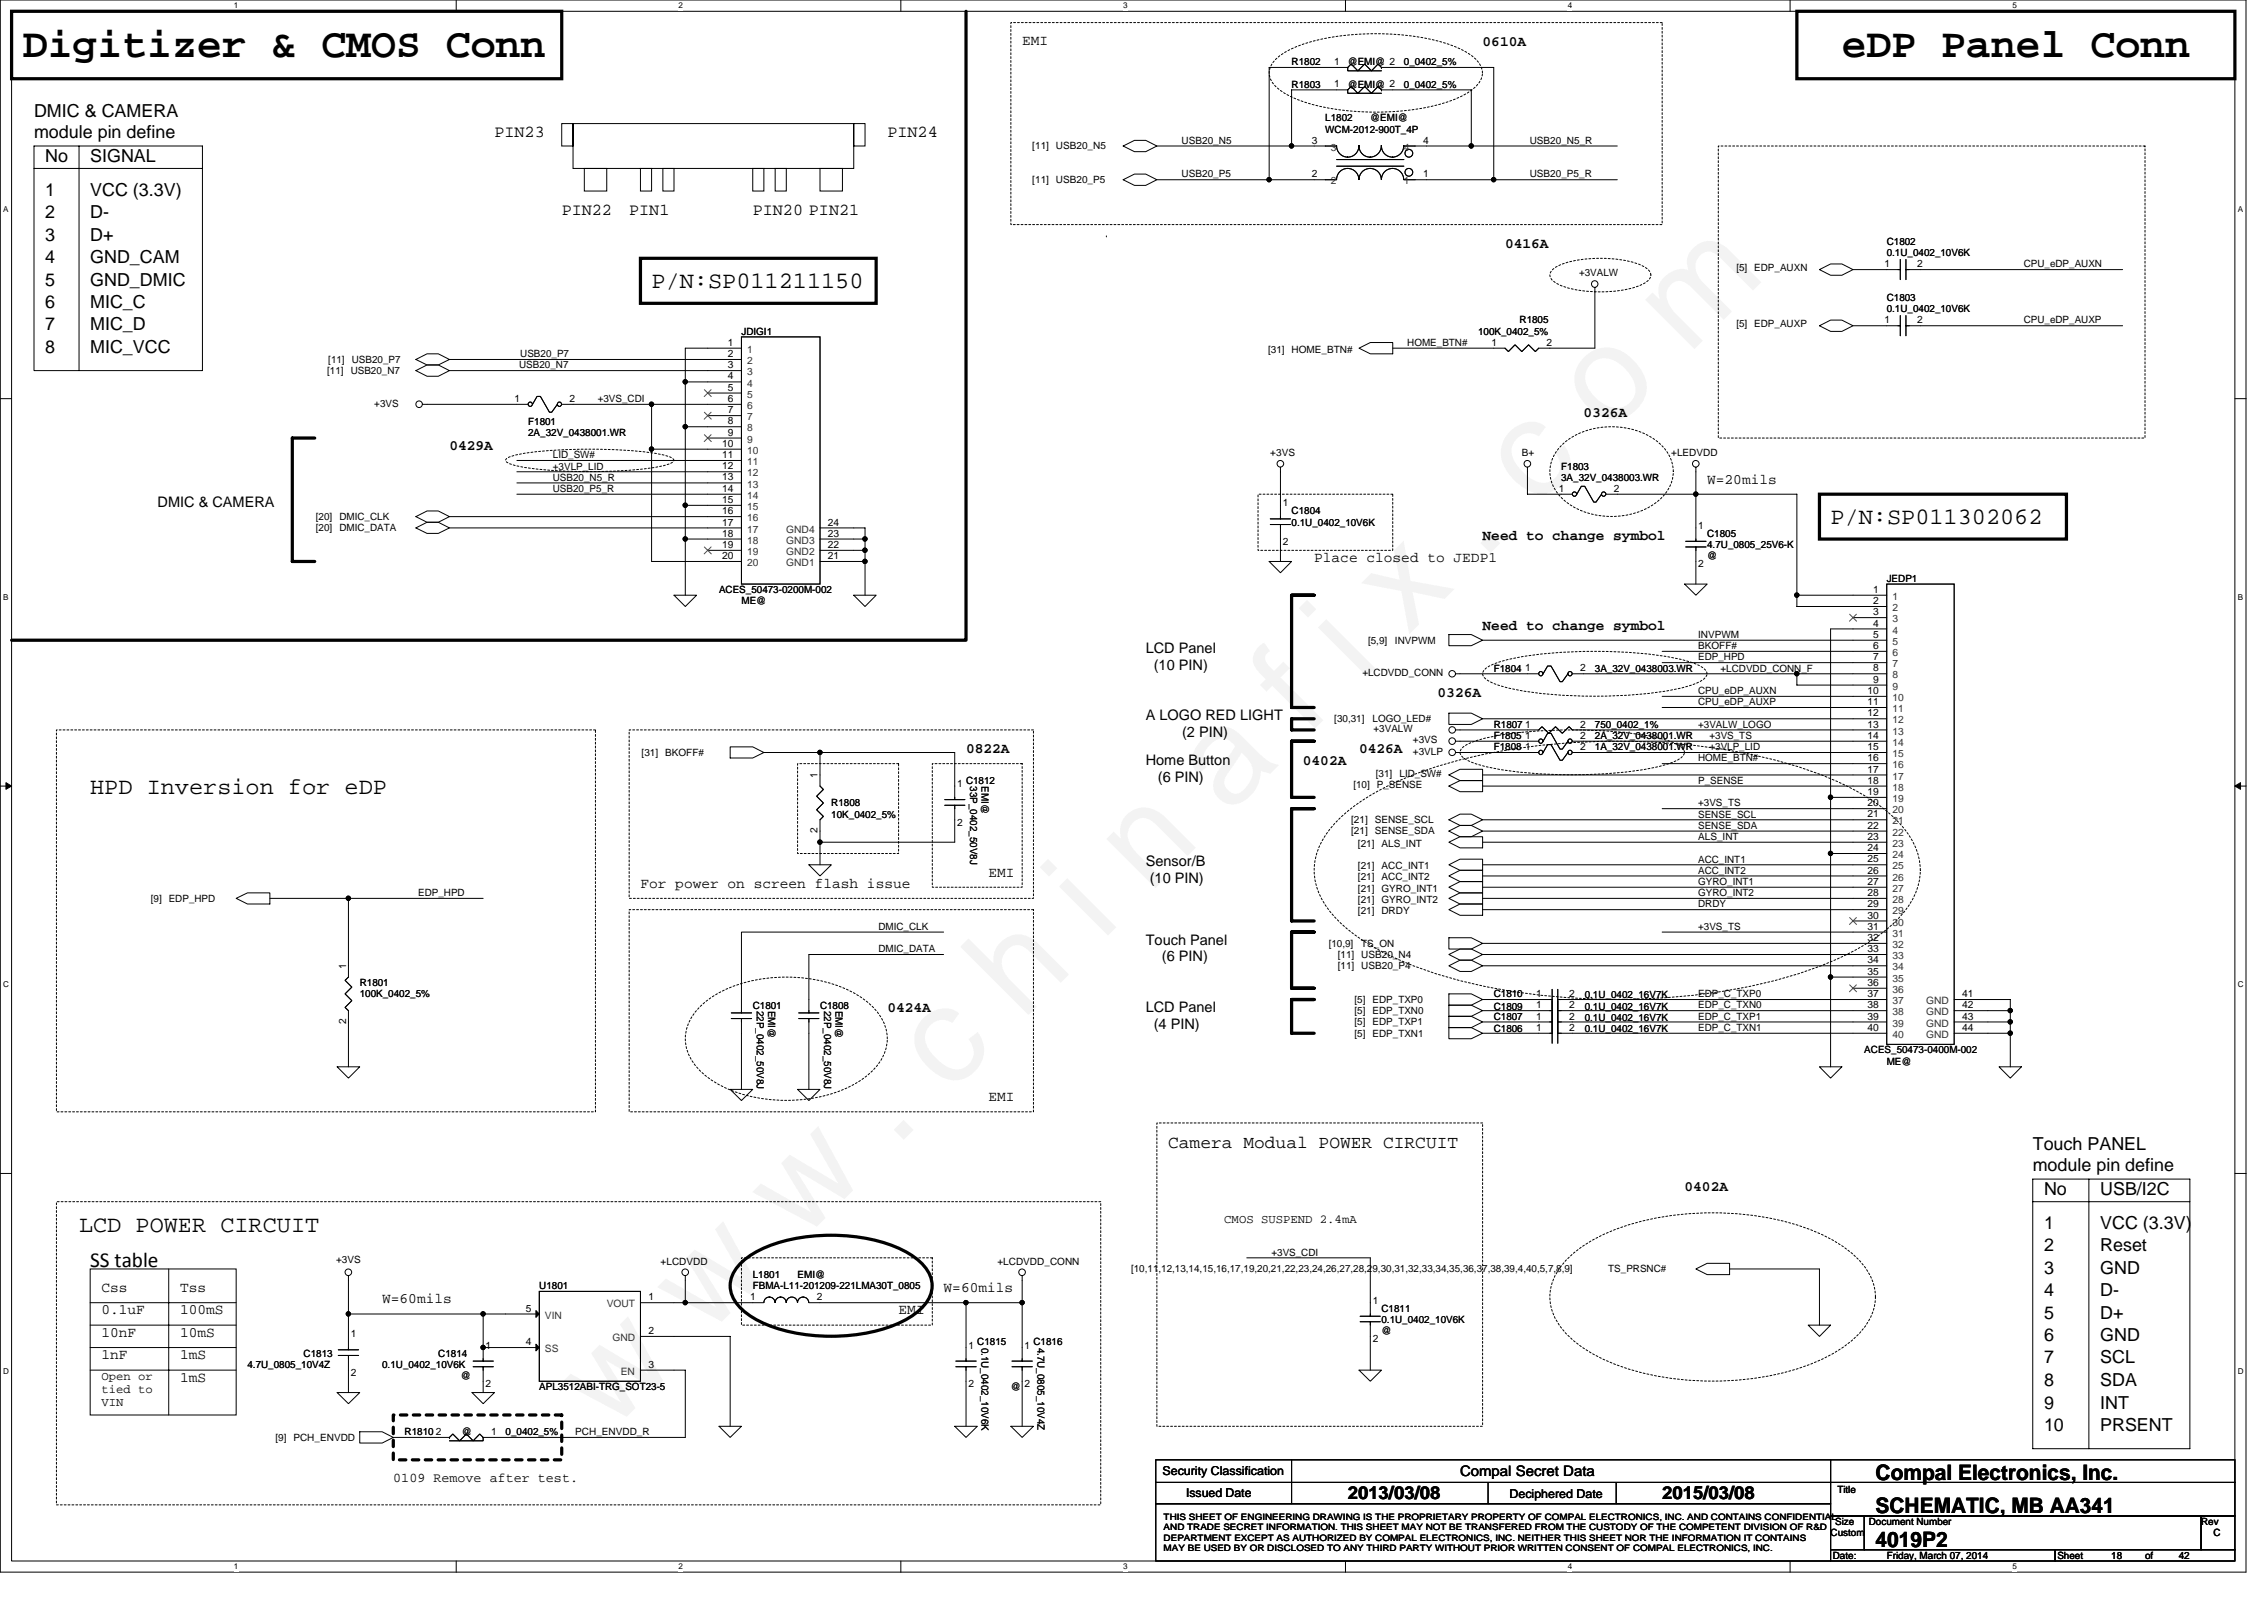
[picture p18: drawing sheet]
<svg xmlns="http://www.w3.org/2000/svg" width="297mm" height="210mm" viewBox="0 0 297 210" stroke-linecap="round" stroke-linejoin="round" font-family="sans-serif">
<defs><g id="words">
<text font-size="17.6" x="80.1" y="188" transform="rotate(-45 80.1 188)">w w w . c h i n a f i x . c o m</text>
<g font-size="5.4">
<text x="3" y="7.5">Digitizer &amp; CMOS Conn</text>
<text x="241.6" y="7.5">eDP Panel Conn</text>
</g>
<g font-size="3.1">
<text x="85.5" y="37.8">P/N:SP011211150</text>
<text x="240.2" y="68.7">P/N:SP011302062</text>
<text x="11.8" y="104.1">HPD Inversion for eDP</text>
<text x="10.4" y="161.6">LCD POWER CIRCUIT</text>
</g>
<g font-size="2.8">
<text x="11.8" y="166.2">SS table</text>
<text x="246.1" y="194.1">Compal Electronics, Inc.</text>
<text x="246.1" y="202.9">4019P2</text>
<text x="246.1" y="198.5">SCHEMATIC, MB AA341</text>
</g>
<g font-size="2.3">
<text x="4.5" y="15.4">DMIC &amp; CAMERA</text>
<text x="4.5" y="18.1">module pin define</text>
<text x="5.9" y="21.3">No</text>
<text x="11.8" y="21.3">SIGNAL</text>
<text x="5.9" y="25.7">1</text>
<text x="5.9" y="28.6">2</text>
<text x="11.8" y="25.7">VCC (3.3V)</text>
<text x="11.8" y="28.6">D-</text>
<text x="5.9" y="31.6">3</text>
<text x="5.9" y="34.5">4</text>
<text x="11.8" y="31.6">D+</text>
<text x="11.8" y="34.5">GND_CAM</text>
<text x="5.9" y="40.4">6</text>
<text x="5.9" y="37.5">5</text>
<text x="11.8" y="37.5">GND_DMIC</text>
<text x="11.8" y="40.4">MIC_C</text>
<text x="5.9" y="46.3">8</text>
<text x="5.9" y="43.3">7</text>
<text x="11.8" y="43.3">MIC_D</text>
<text x="11.8" y="46.3">MIC_VCC</text>
<text x="153.3" y="150.7">Camera Modual POWER CIRCUIT</text>
<text x="266.7" y="150.9">Touch PANEL</text>
<text x="266.7" y="153.6">module pin define</text>
<text x="268.2" y="156.8">No</text>
<text x="268.2" y="161.2">1</text>
<text x="275.5" y="161.2">VCC (3.3V)</text>
<text x="275.5" y="156.8">USB/I2C</text>
<text x="268.2" y="164.1">2</text>
<text x="268.2" y="167.1">3</text>
<text x="275.5" y="164.1">Reset</text>
<text x="275.5" y="167.1">GND</text>
<text x="268.2" y="170">4</text>
<text x="268.2" y="173">5</text>
<text x="275.5" y="173">D+</text>
<text x="275.5" y="170">D-</text>
<text x="268.2" y="175.9">6</text>
<text x="268.2" y="178.9">7</text>
<text x="275.5" y="178.9">SCL</text>
<text x="275.5" y="175.9">GND</text>
<text x="268.2" y="181.8">8</text>
<text x="268.2" y="184.8">9</text>
<text x="275.5" y="184.8">INT</text>
<text x="275.5" y="181.8">SDA</text>
<text x="268.2" y="187.7">10</text>
<text x="275.5" y="187.7">PRSENT</text>
<text x="176.8" y="196.7">2013/03/08</text>
<text x="218.1" y="196.7">2015/03/08</text>
</g>
<g font-size="2.2">
<text x="64.9" y="17.9">PIN23</text>
<text x="116.4" y="17.9">PIN24</text>
<text x="73.7" y="28.3">PIN22</text>
<text x="82.5" y="28.3">PIN1</text>
<text x="98.8" y="28.3">PIN20 PIN21</text>
</g>
<g font-size="1.9">
<text x="134.1" y="6">EMI</text>
<text x="194.5" y="6">0610A</text>
<text x="197.5" y="32.6">0416A</text>
<text x="59" y="59.1">0429A</text>
<text x="207.8" y="54.7">0326A</text>
<text x="224" y="63.4">W=20mils</text>
<text x="20.7" y="66.5">DMIC &amp; CAMERA</text>
<text x="194.5" y="70.9">Need to change symbol</text>
<text x="172.4" y="73.7">Place closed to JEDP1</text>
<text x="194.5" y="82.6">Need to change symbol</text>
<text x="150.3" y="85.7">LCD Panel</text>
<text x="151.4" y="87.8">(10 PIN)</text>
<text x="150.3" y="94.5">A LOGO RED LIGHT</text>
<text x="188.6" y="91.5">0326A</text>
<text x="126.7" y="98.8">0822A</text>
<text x="150.3" y="100.4">Home Button</text>
<text x="155.1" y="96.7">(2 PIN)</text>
<text x="170.9" y="100.3">0402A</text>
<text x="178.3" y="98.8">0426A</text>
<text x="151.9" y="102.6">(6 PIN)</text>
<text x="150.3" y="113.7">Sensor/B</text>
<text x="84" y="116.5">For power on screen flash issue</text>
<text x="129.7" y="115">EMI</text>
<text x="150.9" y="115.8">(10 PIN)</text>
<text x="150.3" y="124">Touch Panel</text>
<text x="152.4" y="126.1">(6 PIN)</text>
<text x="116.4" y="132.7">0424A</text>
<text x="150.3" y="132.8">LCD Panel</text>
<text x="151.4" y="135">(4 PIN)</text>
<text x="129.7" y="144.5">EMI</text>
<text x="221" y="156.3">0402A</text>
<text x="13.3" y="169.5">Css</text>
<text x="13.3" y="172.4">0.1uF</text>
<text x="23.6" y="169.5">Tss</text>
<text x="23.6" y="172.4">100mS</text>
<text x="50.1" y="171">W=60mils</text>
<text x="117.9" y="172.4">EMI</text>
<text x="123.8" y="169.5">W=60mils</text>
<text x="13.3" y="178.3">1nF</text>
<text x="13.3" y="175.4">10nF</text>
<text x="23.6" y="178.3">1mS</text>
<text x="23.6" y="175.4">10mS</text>
<text x="23.6" y="181.3">1mS</text>
<text x="191.6" y="193.7">Compal Secret Data</text>
</g>
<text font-size="1.8" x="51.6" y="194.4">0109 Remove after test.</text>
<g font-size="1.6">
<text x="160.6" y="160.4">CMOS SUSPEND 2.4mA</text>
<text x="13.3" y="181">Open or</text>
<text x="13.3" y="182.7">tied to</text>
<text x="13.3" y="184.4">VIN</text>
<text x="152.5" y="193.5">Security Classification</text>
<text x="155.6" y="196.3">Issued Date</text>
<text x="198.1" y="196.5">Deciphered Date</text>
</g>
<g font-size="1.3">
<text x="169.5" y="8.6">R1802</text>
<text x="169.5" y="11.5">R1803</text>
<text x="175" y="8.5">1</text>
<text x="175" y="11.5">1</text>
<text x="176.8" y="8.6">@EMI@ 2</text>
<text x="176.8" y="11.5">@EMI@ 2</text>
<text x="184.2" y="8.6">0_0402_5%</text>
<text x="184.2" y="11.5">0_0402_5%</text>
<text x="173.9" y="15.9">L1802</text>
<text x="173.9" y="17.4">WCM-2012-900T_4P</text>
<text x="179.8" y="15.9">@EMI@</text>
<text x="135.4" y="19.6">[11] USB20_N5</text>
<text x="155" y="18.9">USB20_N5</text>
<text x="155" y="23.3">USB20_P5</text>
<text x="172.1" y="18.8">3</text>
<text x="172.1" y="23.3">2</text>
<text x="186.7" y="23.3">1</text>
<text x="186.7" y="18.8">4</text>
<text x="200.7" y="18.9">USB20_N5_R</text>
<text x="200.7" y="23.3">USB20_P5_R</text>
<text x="135.4" y="24">[11] USB20_P5</text>
<text x="227.8" y="35.5">[5] EDP_AUXN</text>
<text x="247.2" y="35.1">1</text>
<text x="247.5" y="32.1">C1802</text>
<text x="247.5" y="33.6">0.1U_0402_10V6K</text>
<text x="251.5" y="35.1">2</text>
<text x="265.5" y="35.1">CPU_eDP_AUXN</text>
<text x="207.2" y="36.3">+3VALW</text>
<text x="247.5" y="39.5">C1803</text>
<text x="247.5" y="41">0.1U_0402_10V6K</text>
<text x="43.1" y="47.6">[11]</text>
<text x="46.2" y="47.6">USB20_P7</text>
<text x="68.3" y="46.9">USB20_P7</text>
<text x="95.5" y="45.4">1</text>
<text x="95.5" y="46.8">2</text>
<text x="97.3" y="43.9">JDIGI1</text>
<text x="166.4" y="46.3">[31] HOME_BTN#</text>
<text x="184.6" y="45.4">HOME_BTN#</text>
<text x="193.9" y="43.9">100K_0402_5%</text>
<text x="195.7" y="45.4">1</text>
<text x="199.4" y="42.4">R1805</text>
<text x="202.9" y="45.4">2</text>
<text x="227.8" y="42.9">[5] EDP_AUXP</text>
<text x="247.2" y="42.4">1</text>
<text x="251.5" y="42.4">2</text>
<text x="265.5" y="42.4">CPU_eDP_AUXP</text>
<text x="42.9" y="49.1">[11]</text>
<text x="46" y="49.1">USB20_N7</text>
<text x="49.1" y="53.3">+3VS</text>
<text x="67.5" y="52.7">1</text>
<text x="68.1" y="48.3">USB20_N7</text>
<text x="74.7" y="52.7">2</text>
<text x="78.4" y="52.7">+3VS_CDI</text>
<text x="95.5" y="48.3">3</text>
<text x="95.5" y="49.8">4</text>
<text x="95.5" y="51.2">5</text>
<text x="95.5" y="52.7">6</text>
<text x="69.3" y="55.7">F1801</text>
<text x="69.3" y="57.2">2A_32V_0438001.WR</text>
<text x="94.8" y="58.6">10</text>
<text x="95.5" y="54.2">7</text>
<text x="95.5" y="55.7">8</text>
<text x="95.5" y="57.2">9</text>
<text x="166.7" y="59.8">+3VS</text>
<text x="199.7" y="59.8">B+</text>
<text x="219.3" y="59.8">+LEDVDD</text>
<text x="72.5" y="63.1">USB20_N5_R</text>
<text x="72.5" y="64.5">USB20_P5_R</text>
<text x="72.5" y="61.6">+3VLP_LID</text>
<text x="72.5" y="60.1">LID_SW#</text>
<text x="94.8" y="60.1">11</text>
<text x="94.8" y="61.6">12</text>
<text x="94.8" y="63">13</text>
<text x="94.8" y="64.5">14</text>
<text x="94.8" y="66">15</text>
<text x="204.5" y="64.5">1</text>
<text x="204.8" y="61.6">F1803</text>
<text x="204.8" y="63.1">3A_32V_0438003.WR</text>
<text x="211.7" y="64.5">2</text>
<text x="41.4" y="68.2">[20]</text>
<text x="41.4" y="69.7">[20]</text>
<text x="44.5" y="68.2">DMIC_CLK</text>
<text x="44.5" y="69.7">DMIC_DATA</text>
<text x="94.8" y="67.5">16</text>
<text x="94.8" y="68.9">17</text>
<text x="94.8" y="70.4">18</text>
<text x="94.8" y="71.9">19</text>
<text x="108.6" y="71.9">22</text>
<text x="108.6" y="70.4">23</text>
<text x="108.6" y="68.9">24</text>
<text x="168.3" y="66.4">1</text>
<text x="168.3" y="71.5">2</text>
<text x="169.5" y="67.5">C1804</text>
<text x="169.5" y="69">0.1U_0402_10V6K</text>
<text x="222.8" y="69.4">1</text>
<text x="224" y="70.4">C1805</text>
<text x="224" y="71.9">4.7U_0805_25V6-K</text>
<text x="94.3" y="77.8">ACES_50473-0200M-002</text>
<text x="94.8" y="73.3">20</text>
<text x="108.6" y="73.3">21</text>
<text x="222.8" y="74.4">2</text>
<text x="224" y="73.4">@</text>
<text x="245.8" y="77.8">1</text>
<text x="247.5" y="76.3">JEDP1</text>
<text x="97.3" y="79.3">ME@</text>
<text x="222.8" y="83.7">INVPWM</text>
<text x="245.8" y="79.2">2</text>
<text x="245.8" y="80.7">3</text>
<text x="245.8" y="82.2">4</text>
<text x="245.8" y="83.7">5</text>
<text x="178.7" y="88.7">+LCDVDD_CONN</text>
<text x="179.5" y="84.4">[5,9]</text>
<text x="183" y="84.4">INVPWM</text>
<text x="196" y="88.1">F1804</text>
<text x="200.1" y="88.1">1</text>
<text x="207.3" y="88.1">2</text>
<text x="209.2" y="88.1">3A_32V_0438003.WR</text>
<text x="222.8" y="85.2">BKOFF#</text>
<text x="222.8" y="86.6">EDP_HPD</text>
<text x="225.7" y="88.1">+LCDVDD_CONN_F</text>
<text x="245.8" y="85.1">6</text>
<text x="245.8" y="86.6">7</text>
<text x="245.8" y="88.1">8</text>
<text x="245.8" y="89.6">9</text>
<text x="175.1" y="94.7">[30,31]</text>
<text x="180.1" y="94.7">LOGO_LED#</text>
<text x="196" y="95.5">R1807</text>
<text x="200.1" y="95.4">1</text>
<text x="207.3" y="95.4">2</text>
<text x="209.2" y="95.5">750_0402_1%</text>
<text x="222.8" y="91.1">CPU_eDP_AUXN</text>
<text x="222.8" y="92.5">CPU_eDP_AUXP</text>
<text x="222.8" y="95.5">+3VALW_LOGO</text>
<text x="245" y="91">10</text>
<text x="245" y="92.5">11</text>
<text x="245" y="94">12</text>
<text x="245" y="95.4">13</text>
<text x="84.2" y="99.2">[31] BKOFF#</text>
<text x="180.2" y="96.1">+3VALW</text>
<text x="180.5" y="102">[31]</text>
<text x="183.6" y="102">LID_SW#</text>
<text x="185.4" y="97.5">+3VS</text>
<text x="185.4" y="99">+3VLP</text>
<text x="196" y="98.4">F1808</text>
<text x="196" y="96.9">F1805</text>
<text x="200.1" y="98.4">1</text>
<text x="200.1" y="96.9">1</text>
<text x="207.3" y="98.4">2</text>
<text x="207.3" y="96.9">2</text>
<text x="209.2" y="98.4">1A_32V_0438001.WR</text>
<text x="209.2" y="96.9">2A_32V_0438001.WR</text>
<text x="222.8" y="99.9">HOME_BTN#</text>
<text x="224.3" y="96.9">+3VS_TS</text>
<text x="224.3" y="98.4">+3VLP_LID</text>
<text x="245" y="96.9">14</text>
<text x="245" y="98.4">15</text>
<text x="245" y="99.9">16</text>
<text x="245" y="101.3">17</text>
<text x="107.3" y="102.1" transform="rotate(-90 107.3 102.1)">1</text>
<text x="109.1" y="105.8">R1808</text>
<text x="109.1" y="107.3">10K_0402_5%</text>
<text x="125.6" y="103.3">1</text>
<text x="126.7" y="102.8">C1812</text>
<text x="127.3" y="103.1" transform="rotate(90 127.3 103.1)">33P_0402_50V8J</text>
<text x="128.8" y="103.1" transform="rotate(90 128.8 103.1)">EMI@</text>
<text x="177.3" y="108">[21] SENSE_SCL</text>
<text x="177.6" y="103.4">[10]</text>
<text x="180.7" y="103.4">P_SENSE</text>
<text x="222.8" y="102.8">P_SENSE</text>
<text x="222.8" y="105.8">+3VS_TS</text>
<text x="222.8" y="107.3">SENSE_SCL</text>
<text x="245" y="102.8">18</text>
<text x="245" y="104.3">19</text>
<text x="245" y="105.8">20</text>
<text x="245" y="107.2">21</text>
<text x="107.3" y="109.3" transform="rotate(-90 107.3 109.3)">2</text>
<text x="125.6" y="108.3">2</text>
<text x="177.3" y="109.5">[21] SENSE_SDA</text>
<text x="178.2" y="111.1">[21] ALS_INT</text>
<text x="222.8" y="113.2">ACC_INT1</text>
<text x="222.8" y="110.2">ALS_INT</text>
<text x="222.8" y="108.7">SENSE_SDA</text>
<text x="245" y="108.7">22</text>
<text x="245" y="110.2">23</text>
<text x="245" y="111.7">24</text>
<text x="245" y="113.1">25</text>
<text x="19.8" y="118.3">[9] EDP_HPD</text>
<text x="54.9" y="117.6">EDP_HPD</text>
<text x="178.2" y="114">[21] ACC_INT1</text>
<text x="178.2" y="115.5">[21] ACC_INT2</text>
<text x="178.2" y="117">[21] GYRO_INT1</text>
<text x="178.2" y="118.5">[21] GYRO_INT2</text>
<text x="178.2" y="119.9">[21] DRDY</text>
<text x="222.8" y="117.6">GYRO_INT2</text>
<text x="222.8" y="116.1">GYRO_INT1</text>
<text x="222.8" y="114.6">ACC_INT2</text>
<text x="222.8" y="119">DRDY</text>
<text x="245" y="114.6">26</text>
<text x="245" y="116.1">27</text>
<text x="245" y="117.5">28</text>
<text x="245" y="119">29</text>
<text x="115.2" y="122">DMIC_CLK</text>
<text x="115.2" y="124.9">DMIC_DATA</text>
<text x="174.3" y="124.2">[10,9]</text>
<text x="175.5" y="125.7">[11] USB20_N4</text>
<text x="178.6" y="124.2">TS_ON</text>
<text x="222.8" y="122">+3VS_TS</text>
<text x="245" y="120.5">30</text>
<text x="245" y="122">31</text>
<text x="245" y="123.4">32</text>
<text x="245" y="124.9">33</text>
<text x="45.4" y="127.1" transform="rotate(-90 45.4 127.1)">1</text>
<text x="47.2" y="129.4">R1801</text>
<text x="47.2" y="130.8">100K_0402_5%</text>
<text x="175.5" y="127.1">[11] USB20_P4</text>
<text x="177.7" y="131.6">[5]</text>
<text x="180.1" y="131.6">EDP_TXP0</text>
<text x="196" y="130.8">C1810</text>
<text x="201.6" y="130.8">1</text>
<text x="205.9" y="130.8">2</text>
<text x="207.9" y="131">0.1U_0402_16V7K</text>
<text x="222.8" y="130.8">EDP_C_TXP0</text>
<text x="245" y="126.4">34</text>
<text x="245" y="127.9">35</text>
<text x="245" y="129.3">36</text>
<text x="245" y="130.8">37</text>
<text x="257.4" y="130.8">41</text>
<text x="45.4" y="134.4" transform="rotate(-90 45.4 134.4)">2</text>
<text x="98.8" y="132.3">C1801</text>
<text x="99.3" y="132.6" transform="rotate(90 99.3 132.6)">22P_0402_50V8J</text>
<text x="100.8" y="132.6" transform="rotate(90 100.8 132.6)">EMI@</text>
<text x="107.6" y="132.3">C1808</text>
<text x="108.1" y="132.6" transform="rotate(90 108.1 132.6)">22P_0402_50V8J</text>
<text x="109.6" y="132.6" transform="rotate(90 109.6 132.6)">EMI@</text>
<text x="177.7" y="133.1">[5]</text>
<text x="177.7" y="134.5">[5]</text>
<text x="177.7" y="136">[5]</text>
<text x="180.1" y="133.1">EDP_TXN0</text>
<text x="180.1" y="134.5">EDP_TXP1</text>
<text x="180.1" y="136">EDP_TXN1</text>
<text x="196" y="135.4">C1806</text>
<text x="196" y="133.8">C1807</text>
<text x="196" y="132.5">C1809</text>
<text x="201.6" y="135.2">1</text>
<text x="201.6" y="133.8">1</text>
<text x="201.6" y="132.3">1</text>
<text x="205.9" y="135.2">2</text>
<text x="205.9" y="133.8">2</text>
<text x="205.9" y="132.3">2</text>
<text x="207.9" y="135.4">0.1U_0402_16V7K</text>
<text x="207.9" y="132.5">0.1U_0402_16V7K</text>
<text x="207.9" y="133.9">0.1U_0402_16V7K</text>
<text x="222.8" y="135.3">EDP_C_TXN1</text>
<text x="222.8" y="133.8">EDP_C_TXP1</text>
<text x="222.8" y="132.3">EDP_C_TXN0</text>
<text x="245" y="132.3">38</text>
<text x="245" y="133.8">39</text>
<text x="245" y="135.2">40</text>
<text x="257.4" y="132.3">42</text>
<text x="257.4" y="133.8">43</text>
<text x="257.4" y="135.2">44</text>
<text x="244.6" y="138.2">ACES_50473-0400M-002</text>
<text x="247.5" y="139.7">ME@</text>
<text x="44.1" y="165.8">+3VS</text>
<text x="86.7" y="165.9">+LCDVDD</text>
<text x="98.8" y="167.7">L1801</text>
<text x="104.6" y="167.7">EMI@</text>
<text x="130.9" y="165.9">+LCDVDD_CONN</text>
<text x="148.4" y="166.9">[10,11,12,13,14,15,16,17,19,20,21,22,23,24,26,27,28,29,30,31,32,33,34,35,36,37,38,39,4,40,5,7,8,9]</text>
<text x="166.8" y="164.7">+3VS_CDI</text>
<text x="211" y="166.9">TS_PRSNC#</text>
<text x="69" y="172.1">5</text>
<text x="70.8" y="169.1">U1801</text>
<text x="85.1" y="170.6">1</text>
<text x="98.4" y="170.6">1</text>
<text x="98.8" y="169.1">FBMA-L11-201209-221LMA30T_0805</text>
<text x="107.2" y="170.6">2</text>
<text x="180.1" y="171">1</text>
<text x="181.2" y="172.1">C1811</text>
<text x="181.2" y="173.6">0.1U_0402_10V6K</text>
<text x="32.5" y="179.5">4.7U_0805_10V4Z</text>
<text x="39.8" y="178">C1813</text>
<text x="46" y="175.5">1</text>
<text x="50.1" y="179.5">0.1U_0402_10V6K</text>
<text x="57.5" y="178">C1814</text>
<text x="63.7" y="176.9">1</text>
<text x="69" y="176.5">4</text>
<text x="85.1" y="179.4">3</text>
<text x="85.1" y="175">2</text>
<text x="127.1" y="176.9">1</text>
<text x="128.2" y="176.5">C1815</text>
<text x="128.8" y="176.8" transform="rotate(90 128.8 176.8)">0.1U_0402_10V6K</text>
<text x="134.4" y="176.9">1</text>
<text x="135.6" y="176.5">C1816</text>
<text x="136.1" y="176.8" transform="rotate(90 136.1 176.8)">4.7U_0805_10V4Z</text>
<text x="180.1" y="176.1">2</text>
<text x="181.2" y="175">@</text>
<text x="46" y="180.5">2</text>
<text x="60.4" y="180.9">@</text>
<text x="63.7" y="182">2</text>
<text x="70.8" y="182.4">APL3512ABI-TRG_SOT23-5</text>
<text x="127.1" y="182">2</text>
<text x="132.6" y="182.4">@</text>
<text x="134.4" y="182">2</text>
<text x="36.1" y="189">[9] PCH_ENVDD</text>
<text x="53.1" y="188.3">R1810</text>
<text x="57.2" y="188.3">2</text>
<text x="60.6" y="188.3">@</text>
<text x="64.4" y="188.3">1</text>
<text x="66.3" y="188.3">0_0402_5%</text>
<text x="75.5" y="188.3">PCH_ENVDD_R</text>
<text x="241.1" y="195.8">Title</text>
<text x="240.2" y="201.5">Custom</text>
<text x="240.8" y="200.1">Size</text>
<text x="245.2" y="200.1">Document Number</text>
<text x="288.8" y="200.1">Rev</text>
<text x="290.4" y="201.5">C</text>
<text x="240.5" y="204.5">Date:</text>
<text x="247.5" y="204.5">Friday, March 07, 2014</text>
<text x="269.9" y="204.5">Sheet</text>
<text x="277" y="204.5">18</text>
<text x="281.4" y="204.5">of</text>
<text x="285.9" y="204.5">42</text>
</g>
<g font-size="1.3" fill="#333">
<text x="174.6" y="19.8">3</text>
<text x="184.2" y="19.8">4</text>
<text x="174.6" y="24.2">2</text>
<text x="184.2" y="24.2">1</text>
<text x="98" y="46.3">1</text>
<text x="98" y="47.8">2</text>
<text x="98" y="49.2">3</text>
<text x="98" y="50.7">4</text>
<text x="98" y="52.2">5</text>
<text x="98" y="53.7">6</text>
<text x="98" y="55.1">7</text>
<text x="98" y="56.6">8</text>
<text x="98" y="58.1">9</text>
<text x="98" y="59.5">10</text>
<text x="98" y="61">11</text>
<text x="98" y="62.5">12</text>
<text x="98" y="64">13</text>
<text x="98" y="65.4">14</text>
<text x="98" y="66.9">15</text>
<text x="98" y="68.4">16</text>
<text x="98" y="69.9">17</text>
<text x="98" y="71.3">18</text>
<text x="103.2" y="71.3">GND3</text>
<text x="103.2" y="69.9">GND4</text>
<text x="98" y="72.8">19</text>
<text x="98" y="74.3">20</text>
<text x="103.2" y="74.3">GND1</text>
<text x="103.2" y="72.8">GND2</text>
<text x="248.3" y="78.7">1</text>
<text x="248.3" y="80.2">2</text>
<text x="248.3" y="81.6">3</text>
<text x="248.3" y="83.1">4</text>
<text x="248.3" y="84.6">5</text>
<text x="248.3" y="86.1">6</text>
<text x="248.3" y="87.5">7</text>
<text x="248.3" y="89">8</text>
<text x="248.3" y="90.5">9</text>
<text x="248.3" y="92">10</text>
<text x="248.3" y="93.4">11</text>
<text x="248.3" y="94.9">12</text>
<text x="248.3" y="96.4">13</text>
<text x="248.3" y="97.9">14</text>
<text x="248.3" y="99.3">15</text>
<text x="248.3" y="100.8">16</text>
<text x="248.3" y="102.3">17</text>
<text x="248.3" y="103.7">18</text>
<text x="248.3" y="105.2">19</text>
<text x="248.3" y="106.7">20</text>
<text x="248.3" y="108.2">21</text>
<text x="248.3" y="109.6">22</text>
<text x="248.3" y="111.1">23</text>
<text x="248.3" y="112.6">24</text>
<text x="248.3" y="114.1">25</text>
<text x="248.3" y="115.5">26</text>
<text x="248.3" y="117">27</text>
<text x="248.3" y="118.5">28</text>
<text x="248.3" y="120">29</text>
<text x="248.3" y="121.4">30</text>
<text x="248.3" y="122.9">31</text>
<text x="248.3" y="124.4">32</text>
<text x="248.3" y="125.8">33</text>
<text x="248.3" y="127.3">34</text>
<text x="248.3" y="128.8">35</text>
<text x="248.3" y="130.3">36</text>
<text x="248.3" y="131.7">37</text>
<text x="252.7" y="131.7">GND</text>
<text x="248.3" y="133.2">38</text>
<text x="248.3" y="134.7">39</text>
<text x="248.3" y="136.2">40</text>
<text x="252.7" y="133.2">GND</text>
<text x="252.7" y="134.7">GND</text>
<text x="252.7" y="136.2">GND</text>
<text x="71.5" y="173">VIN</text>
<text x="79.6" y="171.5">VOUT</text>
<text x="71.5" y="177.4">SS</text>
<text x="80.3" y="175.9">GND</text>
<text x="81.4" y="180.4">EN</text>
</g>
<g font-size="1.2">
<text x="152.7" y="199.4">THIS SHEET OF ENGINEERING DRAWING IS THE PROPRIETARY PROPERTY OF COMPAL ELECTRONICS, INC. AND CONTAINS CONFIDENTIAL</text>
<text x="152.7" y="200.8">AND TRADE SECRET INFORMATION. THIS SHEET MAY NOT BE TRANSFERED FROM THE CUSTODY OF THE COMPETENT DIVISION OF R&amp;D</text>
<text x="152.7" y="202.1">DEPARTMENT EXCEPT AS AUTHORIZED BY COMPAL ELECTRONICS, INC. NEITHER THIS SHEET NOR THE INFORMATION IT CONTAINS</text>
<text x="152.7" y="203.5">MAY BE USED BY OR DISCLOSED TO ANY THIRD PARTY WITHOUT PRIOR WRITTEN CONSENT OF COMPAL ELECTRONICS, INC.</text>
</g>
<g font-size="1.1">
<text x="30.7" y="1.1">1</text>
<text x="89" y="1.1">2</text>
<text x="147.4" y="1.1">3</text>
<text x="205.7" y="1.1">4</text>
<text x="264" y="1.1">5</text>
<text x=".4" y="27.8">A</text>
<text x="293.6" y="27.8">A</text>
<text x=".4" y="78.7">B</text>
<text x="293.6" y="78.7">B</text>
<text x=".4" y="129.5">C</text>
<text x="293.6" y="129.5">C</text>
<text x=".4" y="180.3">D</text>
<text x="293.6" y="180.3">D</text>
<text x="30.7" y="205.9">1</text>
<text x="89" y="205.9">2</text>
<text x="147.4" y="205.9">3</text>
<text x="205.7" y="205.9">4</text>
<text x="264" y="205.9">5</text>
</g>
</g></defs>
<path d="M0 0h294.7v206.2h-294.7zM1.5 1.5h291.7v203.3h-291.7z" fill="none" stroke="#000" stroke-width=".13"/>
<g fill="#fff">
<path d="M30.7 .1h.6v1.2h-.6z"/>
<path d="M30.7 204.9h.6v1.2h-.6z"/>
</g>
<path d="M59.9 0v1.5M59.9 204.8v1.5" fill="none" stroke="#000" stroke-width=".13"/>
<g fill="#fff">
<path d="M89 .1h.6v1.2h-.6z"/>
<path d="M89 204.9h.6v1.2h-.6z"/>
</g>
<path d="M118.2 0v1.5M118.2 204.8v1.5" fill="none" stroke="#000" stroke-width=".13"/>
<g fill="#fff">
<path d="M147.4 .1h.5v1.2h-.5z"/>
<path d="M147.4 204.9h.5v1.2h-.5z"/>
</g>
<path d="M176.5 0v1.5M176.5 204.8v1.5" fill="none" stroke="#000" stroke-width=".13"/>
<g fill="#fff">
<path d="M205.7 .1h.6v1.2h-.6z"/>
<path d="M205.7 204.9h.6v1.2h-.6z"/>
</g>
<path d="M234.9 0v1.5M234.9 204.8v1.5" fill="none" stroke="#000" stroke-width=".13"/>
<g fill="#fff">
<path d="M264 .1h.6v1.2h-.6z"/>
<path d="M264 204.9h.6v1.2h-.6z"/>
<path d="M.4 26.9h.7v1.2h-.7z"/>
<path d="M293.6 26.9h.7v1.2h-.7z"/>
<path d="M.4 77.7h.7v1.2h-.7z"/>
<path d="M293.6 77.7h.7v1.2h-.7z"/>
</g>
<path d="M0 52.3h1.5M293.2 52.3h1.5" fill="none" stroke="#000" stroke-width=".13"/>
<g fill="#fff">
<path d="M.4 128.5h.8v1.2h-.8z"/>
<path d="M293.6 128.5h.7v1.2h-.7z"/>
</g>
<path d="M0 103.1h1.5M293.2 103.1h1.5" fill="none" stroke="#000" stroke-width=".13"/>
<path d="M.8 102.7l.7 .4-.7 .4zM293.2 103.1l.8-.4v.8z" fill="#000" stroke="#000" stroke-width=".13"/>
<g fill="#fff">
<path d="M.4 179.3h.8v1.2h-.8z"/>
<path d="M293.6 179.3h.7v1.2h-.7z"/>
</g>
<g fill="none" stroke="#000" stroke-width=".13">
<path d="M4.5 19.2h22.1v29.4h-22.1zM10.4 19.2v29.4M73.7 16.2h1.5v3h-1.5zM75.2 16.2h36.8v5.9h-36.8zM112 16.2h1.5v3h-1.5zM147.4 19.2l1.4-.8h1.5l1.5 .8-1.5 .7h-1.5zM151.8 19.2h23.6M175.4 19.1a1.47 1.47 0 0 0 1.4 1.5 1.46 1.46 0 0 0 1.5-1.5M176.8 11.8l.5-.5 .9 .9 .8-.9 .9 .9 .9-.9 .4 .5M176.8 11.8v.4h4.4M176.8 8.8l.5-.4 .9 .9 .8-.9 .9 .9 .9-.9 .4 .4M176.8 8.8v.5h4.4"/>
<path d="M176.8 11.8h-7.3v7.4M176.8 8.8h-10.3v14.8M178.3 19.1a1.45 1.45 0 0 0 1.5 1.5 1.49 1.49 0 0 0 1.4-1.5M181.2 19.1a1.45 1.45 0 0 0 1.5 1.5 1.49 1.49 0 0 0 1.5-1.5M181.2 11.8h.1M181.2 11.8h11.8v7.4M181.2 8.8h14.8v14.8M181.2 8.8h.1M184.2 19.2h28M4.5 22.1h22.1M76.7 22.1h2.9v3h-2.9zM84 22.1h1.5v3h-1.5z"/>
<path d="M87 22.1h1.4v3h-1.4zM98.8 22.1h1.4v3h-1.4zM101.7 22.1h1.5v3h-1.5zM107.6 22.1h2.9v3h-2.9zM147.4 23.6l1.4-.8h1.5l1.5 .8-1.5 .7h-1.5zM151.8 23.6h23.6M175.4 23.6a1.45 1.45 0 0 1 1.4-1.5 1.46 1.46 0 0 1 1.5 1.5M175.4 21.8h8.8M175.4 20.9h8.8M178.3 23.6a1.45 1.45 0 0 1 1.5-1.5 1.46 1.46 0 0 1 1.4 1.5M181.2 23.6a1.45 1.45 0 0 1 1.5-1.5 1.46 1.46 0 0 1 1.5 1.5M209.3 38.3v7.4h-6"/>
<path d="M212.2 23.6h-28M238.7 35.4l1.5-.8h1.5l1.4 .8-1.4 .7h-1.5zM249.3 35.4h-6.2M249.3 34v2.7M250.1 35.4h28.4M250.1 34v2.7M54.6 48.6l1.4-.7h1.5l1.5 .7-1.5 .8h-1.5zM54.6 47.2l1.4-.8h1.5l1.5 .8-1.5 .7h-1.5zM55.4 53h12.4M59 47.2h33.9M59 48.6h33.9M75.2 53h17.7"/>
<path d="M85.5 53v5.9h7.4M97.3 44.2h10.3v32.4h-10.3zM238.7 42.7l1.5-.7h1.5l1.4 .7-1.4 .8h-1.5zM249.3 42.7h-6.2M249.3 41.4v2.6M250.1 42.7h28.4M250.1 41.4v2.6M54.6 67.8l1.4-.8h1.5l1.5 .8-1.5 .7h-1.5zM54.6 69.3l1.4-.8h1.5l1.5 .8-1.5 .7h-1.5zM59 69.3h33.9M59 67.8h33.9M67.8 61.9h25.1"/>
<path d="M88.4 78.1h3l-1.5 1.5zM89.9 70.7v7.4M112 78.1h3l-1.5 1.5zM166.5 73.7h3l-1.5 1.4zM168 61.3v5M168 70.7v3M200.4 61.9v2.9h4.4M212.2 64.8h23.6v14.8h11.7M222.5 61.9v7.4M222.5 73.7v2.9M235.8 78.1h11.7M247.5 76.6h8.9v60.4h-8.9z"/>
<path d="M95.8 98h3l1.4 .7-1.4 .7h-3zM100.2 98.7h7.4v3M191 88.4h9.4M191 95.8h9.4M191.6 98.7h8.8M191.6 97.2h8.8M194.5 84h53M207.8 97.2h39.7M207.8 98.7h39.7M207.8 88.4h39.7M218.1 85.4h29.4M218.1 86.9h29.4"/>
<path d="M218.1 92.8h29.4M235.8 88.4v1.5h11.7M243.1 81h4.4M247.5 82.5h-7.3v57.5M247.5 91.4h-29.4M247.5 94.3h-53M247.5 95.8h-39.7M31 117.9l1.5-.8h2.9v1.5h-2.9zM41.3 103.1h.1M45.7 117.9v10.3l-.4 .4 .9 .9-.9 .9 .9 .9-.9 .9 .4 .4v7.4M63.4 117.9h-28M106.1 113.5h3l-1.5 1.4z"/>
<path d="M107.6 109v4.5M125.3 107.5v3M194.5 101.7h53M194.5 103.1h53M194.5 116.4h53M194.5 113.5h53M194.5 114.9h53M194.5 119.3h53M194.5 110.5h53M194.5 107.5h53M194.5 109h53M218.1 100.2h29.4"/>
<path d="M218.1 106.1h29.4M240.2 104.6h7.3M240.2 112h7.3M247.5 117.9h-53M44.2 140h3l-1.5 1.4zM106.1 125.2v7.4M106.1 134.1v1.5M194.5 135.6h7.4M194.5 134.1h7.4M194.5 132.6h7.4M194.5 131.1h7.4M194.5 123.8h53"/>
<path d="M206.3 134.1h41.2M206.3 132.6h41.2M206.3 131.1h41.2M238.7 140h3l-1.5 1.4zM243.1 120.8h4.4M243.1 129.6h4.4M247.5 135.6h-41.2M247.5 125.2h-53M247.5 126.7h-53M247.5 128.2h-7.3M247.5 122.3h-29.4M256.4 132.6h7.4"/>
<path d="M256.4 131.1h7.4v1.5M262.3 140h2.9l-1.4 1.4zM263.8 132.6v1.5h-7.4M263.8 134.1v1.5h-7.4M263.8 135.6v4.4M0 153.9h1.5M95.8 142.9h3l-1.5 1.5zM104.6 142.9h3l-1.5 1.5zM266.7 154.7h20.6v35.4h-20.6zM266.7 157.6h20.6M274.1 154.7v35.4M293.2 153.9h1.5"/>
<path d="M11.8 170.9h19.2M11.8 173.8h19.2M11.8 176.8h19.2M11.8 179.7h19.2M11.8 166.5h19.2v19.1h-19.2zM22.1 166.5v19.1M44.4 177.8h2.7M44.4 177.1h2.7M45.7 167.4v9.7M45.7 177.8v4.9M45.7 172.4h17.7v4.4M62.1 179.3h2.6"/>
<path d="M62.1 178.6h2.6M63.4 176.8v1.8M63.4 179.3v3.4M63.4 172.4h7.4M70.8 176.8h-7.4M88.4 175.3h7.4v11.8M88.4 179.7h1.5v8.9h-26.5M89.9 167.4v3.5M98.8 170.9h-10.4M134.1 168v2.9h-26.5M178.3 179.7h2.9l-1.4 1.5zM179.8 165v5.9"/>
<path d="M179.8 175.3v4.4M226.9 166.5h11.8v7.3M237.2 173.8h3l-1.5 1.5zM44.2 182.7h3l-1.5 1.4zM47.2 187.8h2.9l1.5 .8-1.5 .7h-2.9zM59 188.6l.4-.5 .9 .9 .9-.9 .9 .9 .8-.9 .5 .5M59 188.6h.1M59 188.6h-7.4M61.9 182.7h3l-1.5 1.4zM63.4 188.6v.4h-4.4M94.3 187.1h3l-1.5 1.5zM125.3 187.1h2.9l-1.5 1.5z"/>
<path d="M132.6 187.1h3l-1.5 1.5zM151.6 191.5h88.6v3h-88.6zM151.6 194.5h88.6v2.8h-88.6zM151.6 197.3h88.6v7.5h-88.6zM169.5 191.5v5.8M195.2 194.5v2.8M212 194.5v2.8M240.2 198.9h4.4v4.4h-4.4zM240.2 191.5h53v3h-53zM240.2 194.5h53v4.4h-53zM244.6 198.9h44.2v4.4h-44.2zM288.8 198.9h4.4v4.4h-4.4z"/>
<path d="M240.2 203.3h29.4v1.5h-29.4zM269.6 203.3h23.6v1.5h-23.6z"/>
<circle cx="184.8" cy="20.1" r=".51"/>
<circle cx="184.8" cy="22.6" r=".51"/>
<circle cx="55" cy="53" r=".43"/>
<circle cx="168" cy="60.8" r=".43"/>
<circle cx="190.5" cy="95.8" r=".43"/>
<circle cx="190.5" cy="88.4" r=".43"/>
<circle cx="45.7" cy="166.9" r=".43"/>
<circle cx="89.9" cy="166.9" r=".43"/>
</g>
<g fill="none" stroke="#000" stroke-width=".13" stroke-dasharray=".3 .3">
<path d="M132.6 3h85.5v26.5h-85.5zM167.5 7.7a13.6 13.6 0 0 1 6.4-2.7 34.6 34.6 0 0 1 15.9 .7 8.8 8.8 0 0 1 4.3 2.6 2.22 2.22 0 0 1-.5 3.1 13.7 13.7 0 0 1-6.5 2.7 34.4 34.4 0 0 1-15.9-.7 8.9 8.9 0 0 1-4.3-2.6 2.23 2.23 0 0 1 .6-3.1zM225.4 19.2h56v38.3h-56zM203.8 35.3a9.2 9.2 0 0 1 5-1.4 14.6 14.6 0 0 1 6.9 1.1 1.15 1.15 0 0 1 .8 1.5 3.8 3.8 0 0 1-2.3 1.3 17.1 17.1 0 0 1-9.3-.3 1.99 1.99 0 0 1-1.6-1.4l.2-.4zM204.6 58.7a9.6 9.6 0 0 1 9.2-2.5 7.5 7.5 0 0 1 5.4 4 4.7 4.7 0 0 1-1.7 5.5 10.2 10.2 0 0 1-12.2 0 4.7 4.7 0 0 1-.7-7zM66.5 60.2a12.3 12.3 0 0 1 4.9-1 67.3 67.3 0 0 1 15.2 .4l1.3 .4 .4 .2 .1 .2-.1 .2a12.4 12.4 0 0 1-4.9 1 65.7 65.7 0 0 1-15.3-.4l-1.3-.4-.3-.2-.2-.2zM7.4 95.8h70.7v50.1h-70.7zM82.5 95.8h53.1v22.1h-53.1zM192 98a14.3 14.3 0 0 1 5.9-1.7 63.4 63.4 0 0 1 19.4 .4 8.9 8.9 0 0 1 3.2 1.3l.4 .3 .1 .4-.1 .4a4.7 4.7 0 0 1-2.5 1.3 55.9 55.9 0 0 1-17.5 1 27.3 27.3 0 0 1-8.4-1.6l-.5-.4-.3-.3-.1-.4 .1-.4zM195 87.7a14.3 14.3 0 0 1 5.8-1.7 63.4 63.4 0 0 1 19.4 .4 8.9 8.9 0 0 1 3.3 1.3l.3 .3 .2 .4-.2 .4a4.7 4.7 0 0 1-2.5 1.3 55.9 55.9 0 0 1-17.4 1 27.2 27.2 0 0 1-8.4-1.7l-.5-.3-.4-.3-.1-.4 .1-.4zM82.5 119.3h53.1v26.6h-53.1zM104.6 100.2h13.3v11.8h-13.3z"/>
<path d="M122.3 100.2h11.8v16.2h-11.8zM176.1 107a30.6 30.6 0 0 1 10-5.6 78.3 78.3 0 0 1 29-4.1 71.8 71.8 0 0 1 25.2 4.9 25.6 25.6 0 0 1 9 5.9 8.4 8.4 0 0 1 2.2 8.6 14.1 14.1 0 0 1-6 6.7 48 48 0 0 1-16.6 6.1 88 88 0 0 1-38.4-1.1 40 40 0 0 1-13.1-6 11.7 11.7 0 0 1-4.9-7 8.6 8.6 0 0 1 2.5-7.3zM91.5 132.5a13.8 13.8 0 0 1 8.4-4.1 19.2 19.2 0 0 1 13.2 2.5 6.7 6.7 0 0 1 3.3 5.4 6.7 6.7 0 0 1-3.3 5.3 18.8 18.8 0 0 1-13.2 2.5 14.4 14.4 0 0 1-8.4-4 5.4 5.4 0 0 1 0-7.6zM7.4 157.6h137v39.8h-137zM151.8 147.3h42.7v39.8h-42.7zM205.6 165.2a20 20 0 0 1 9.5-4.9 38.7 38.7 0 0 1 22.5 1.1 16.1 16.1 0 0 1 7 4.7 6.3 6.3 0 0 1 0 8.1 16.1 16.1 0 0 1-7 4.7 38.2 38.2 0 0 1-25.8 0 16.1 16.1 0 0 1-7-4.7 6.3 6.3 0 0 1 0-8.1z"/>
</g>
<g fill="none" stroke="#000" stroke-width=".42">
<path d="M1.5 1.5h72.2v8.8h-72.2zM126.7 1.5v82.5h-125.2M235.8 1.5h57.4v8.8h-57.4zM84 33.9h31v5.9h-31zM41.3 57.5h-2.9v16.2h2.9M169.5 78.1h2.9h-2.9v14.7h2.9M238.7 64.8h32.4v5.9h-32.4zM172.4 94.3h-2.9v1.5h2.9M172.4 97.2h-2.9v7.4h2.9M169.5 106.1h2.9h-2.9v14.7h2.9M169.5 122.3v7.3M172.4 122.3h-2.9h2.9"/>
<path d="M172.4 129.6h-2.9h2.9"/>
</g>
<path d="M51.6 185.6h22.1v5.9h-22.1z" fill="none" stroke="#000" stroke-width=".42" stroke-dasharray=".8 .8"/>
<g fill="#000" stroke="#000" stroke-width=".13">
<circle cx="169.4" cy="19.1" r=".29"/>
<circle cx="193" cy="19.1" r=".29"/>
<circle cx="166.5" cy="23.6" r=".29"/>
<circle cx="196" cy="23.6" r=".29"/>
<circle cx="45.7" cy="117.8" r=".29"/>
<circle cx="240.2" cy="112" r=".29"/>
<circle cx="240.2" cy="104.6" r=".29"/>
<circle cx="240.2" cy="128.2" r=".29"/>
<circle cx="263.7" cy="135.5" r=".29"/>
<circle cx="263.7" cy="132.6" r=".29"/>
<circle cx="263.7" cy="134.1" r=".29"/>
<circle cx="45.7" cy="172.4" r=".29"/>
<circle cx="63.4" cy="172.4" r=".29"/>
<circle cx="63.4" cy="176.8" r=".29"/>
</g>
<path d="M242.7 80.6l.9 .9M243.6 80.6l-.9 .9M242.7 120.4l.9 .9M242.7 129.2l.9 .9M243.6 120.4l-.9 .9M243.6 129.2l-.9 .9" fill="none" stroke="#4c4c4c" stroke-width=".13"/>
<use href="#words"/>
</svg>
